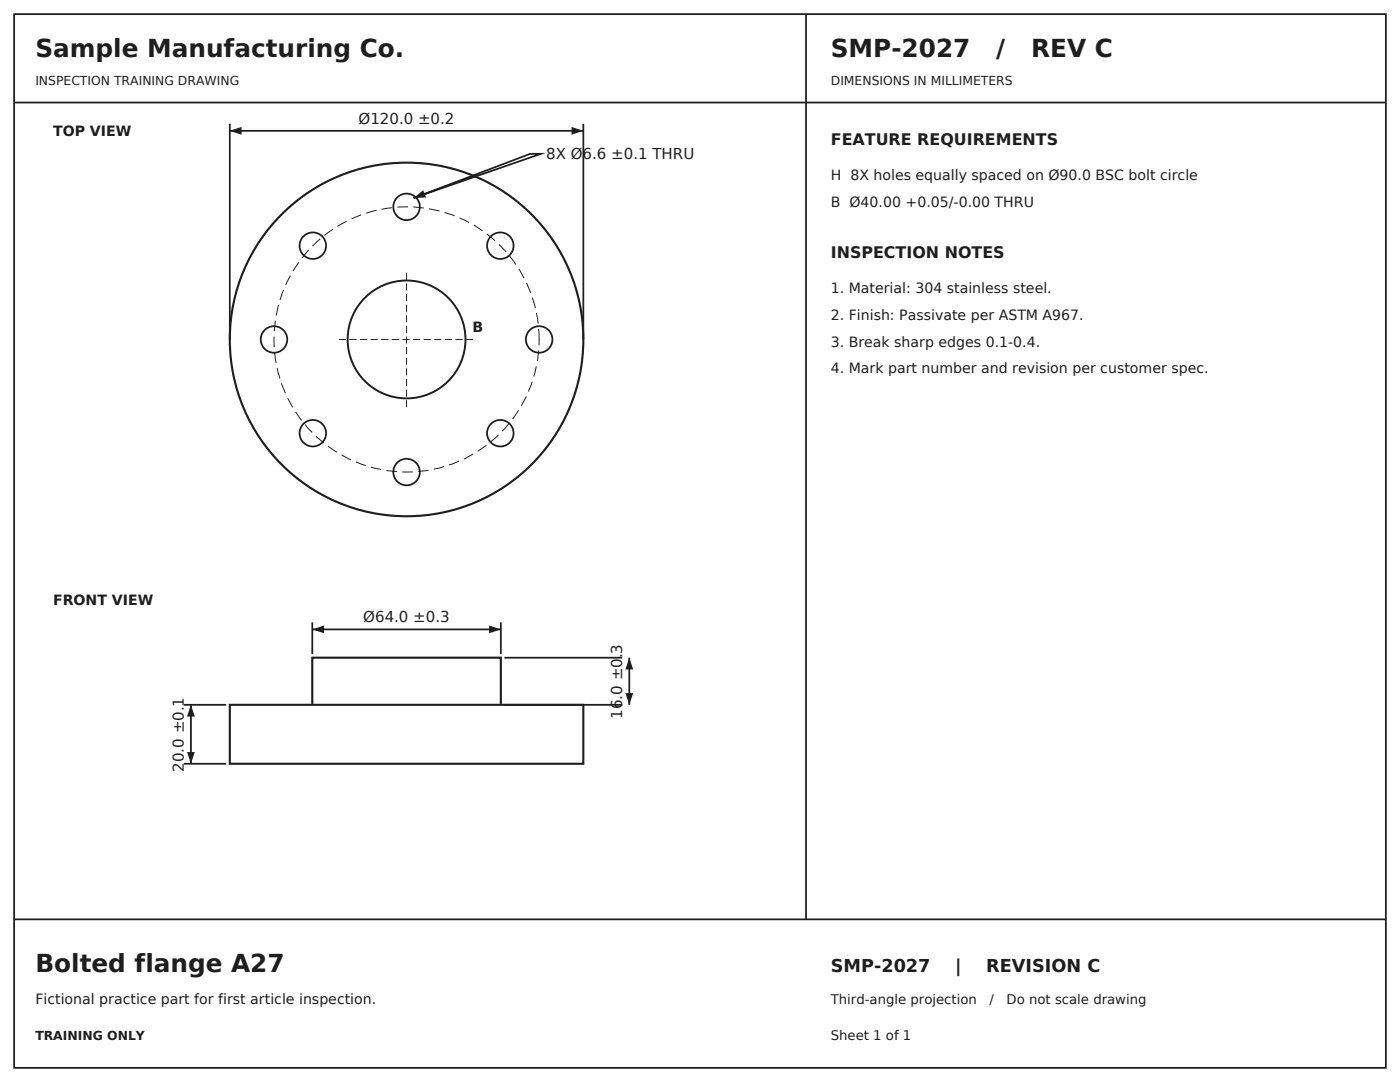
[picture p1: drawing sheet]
<svg xmlns="http://www.w3.org/2000/svg" width="279mm" height="216mm" viewBox="0 0 279 216" stroke-linecap="round" stroke-linejoin="round" font-family="sans-serif">
<defs><g id="words">
<g font-size="4.9" fill="#1a1f24">
<text x="7.1" y="11.3">Sample Manufacturing Co.</text>
<text x="165.8" y="11.3">SMP-2027</text>
<text x="198.8" y="11.3">/</text>
<text x="205.8" y="11.3">REV C</text>
<text x="7.1" y="194">Bolted flange A27</text>
</g>
<g font-size="3.5" fill="#1a1f24">
<text x="165.8" y="194">SMP-2027</text>
<text x="190.6" y="194">|</text>
<text x="196.8" y="194">REVISION C</text>
</g>
<g font-size="3.2" fill="#1a1f24">
<text x="165.8" y="28.9">FEATURE REQUIREMENTS</text>
<text x="165.8" y="51.5">INSPECTION NOTES</text>
</g>
<g font-size="3" fill="#1a1f24">
<text x="71.5" y="24.7">Ø120.0 ±0.2</text>
<text x="109" y="31.8">8X Ø6.6 ±0.1 THRU</text>
<text x="72.5" y="124.2">Ø64.0 ±0.3</text>
<text x="124.2" y="143.4" transform="rotate(-90 124.2 143.4)">16.0 ±0.3</text>
<text x="36.7" y="154" transform="rotate(-90 36.7 154)">20.0 ±0.1</text>
</g>
<g font-size="2.8" fill="#1a1f24">
<text x="10.6" y="27.2">TOP VIEW</text>
<text x="165.8" y="36">H 8X holes equally spaced on Ø90.0 BSC bolt circle</text>
<text x="165.8" y="41.3">B Ø40.00 +0.05/-0.00 THRU</text>
<text x="165.8" y="58.6">1. Material: 304 stainless steel.</text>
<text x="165.8" y="63.9">2. Finish: Passivate per ASTM A967.</text>
<text x="94.3" y="66.3">B</text>
<text x="165.8" y="69.1">3. Break sharp edges 0.1-0.4.</text>
<text x="165.8" y="74.4">4. Mark part number and revision per customer spec.</text>
<text x="10.6" y="120.6">FRONT VIEW</text>
<text x="7.1" y="200.4">Fictional practice part for first article inspection.</text>
</g>
<g font-size="2.6" fill="#1a1f24">
<text x="165.8" y="200.4">Third-angle projection</text>
<text x="197.5" y="200.4">/</text>
<text x="200.9" y="200.4">Do not scale drawing</text>
<text x="165.8" y="207.4">Sheet 1 of 1</text>
</g>
<g font-size="2.5" fill="#1a1f24">
<text x="7.1" y="16.9">INSPECTION TRAINING DRAWING</text>
<text x="165.8" y="16.9">DIMENSIONS IN MILLIMETERS</text>
<text x="7.1" y="207.4">TRAINING ONLY</text>
</g>
</g></defs>
<path d="M2.8 2.8h273.8v210.3h-273.8zM160.9 2.8v180.6M2.8 20.5h273.8M45.9 24.7v43zM45.9 26.1h70.5zM116.4 24.7v43zM2.8 183.4h273.8" fill="none" stroke="#1a1f24" stroke-width=".35"/>
<circle cx="81.1" cy="67.7" r="35.3" fill="none" stroke="#1a1f24" stroke-width=".42"/>
<g fill="#1a1f24">
<path d="M45.9 26.1l2.3-.8v1.6z"/>
<path d="M114.1 25.3l2.3 .8-2.3 .8z"/>
</g>
<path d="M107.6 67.7a26.5 26.5 0 0 0-39.1-23.2 26.5 26.5 0 0 0-1.8 45.5 26.5 26.5 0 0 0 40.8-20.2l.1-2.1" fill="none" stroke="#1a1f24" stroke-width=".2" stroke-dasharray="2.1 1.1" stroke-linecap="butt"/>
<g fill="none" stroke="#1a1f24" stroke-width=".35">
<path d="M82.5 39.5l23.3-8.8h2.1z"/>
<circle cx="62.4" cy="49" r="2.65"/>
<circle cx="81.1" cy="41.3" r="2.65"/>
<circle cx="99.8" cy="49" r="2.65"/>
<circle cx="54.7" cy="67.7" r="2.65"/>
<circle cx="107.6" cy="67.7" r="2.65"/>
<circle cx="62.4" cy="86.4" r="2.65"/>
<circle cx="81.1" cy="94.2" r="2.65"/>
<circle cx="99.8" cy="86.4" r="2.65"/>
</g>
<path d="M82.5 39.5l2-1.5 .5 1.4z" fill="#1a1f24"/>
<circle cx="81.1" cy="67.7" r="11.8" fill="none" stroke="#1a1f24" stroke-width=".39"/>
<path d="M67.6 67.7h27.1M81.1 81.3v-27.1" fill="none" stroke="#1a1f24" stroke-width=".2" stroke-dasharray="1.4 .7" stroke-linecap="butt"/>
<path d="M45.9 140.6h70.5v11.8h-70.5zM62.3 140.6v-9.4h37.7v9.4" fill="none" stroke="#1a1f24" stroke-width=".42"/>
<path d="M36.7 152.4h8.5zM36.7 140.6h8.5zM38.1 140.6v11.8z" fill="none" stroke="#1a1f24" stroke-width=".35"/>
<g fill="#1a1f24">
<path d="M37.3 150.1h1.6l-.8 2.3z"/>
<path d="M38.1 140.6l.8 2.4h-1.6z"/>
</g>
<path d="M100.7 131.2h23.5zM125.6 131.2v9.4zM100.7 140.6h23.5z" fill="none" stroke="#1a1f24" stroke-width=".35"/>
<g fill="#1a1f24">
<path d="M124.8 138.3h1.6l-.8 2.3z"/>
<path d="M125.6 131.2l.8 2.4h-1.6z"/>
</g>
<path d="M62.3 124.2v6.3zM62.3 125.6h37.7zM100 124.2v6.3z" fill="none" stroke="#1a1f24" stroke-width=".35"/>
<g fill="#1a1f24">
<path d="M62.3 125.6l2.4-.8v1.6z"/>
<path d="M97.6 124.8l2.4 .8-2.4 .8z"/>
</g>
<use href="#words"/>
</svg>
